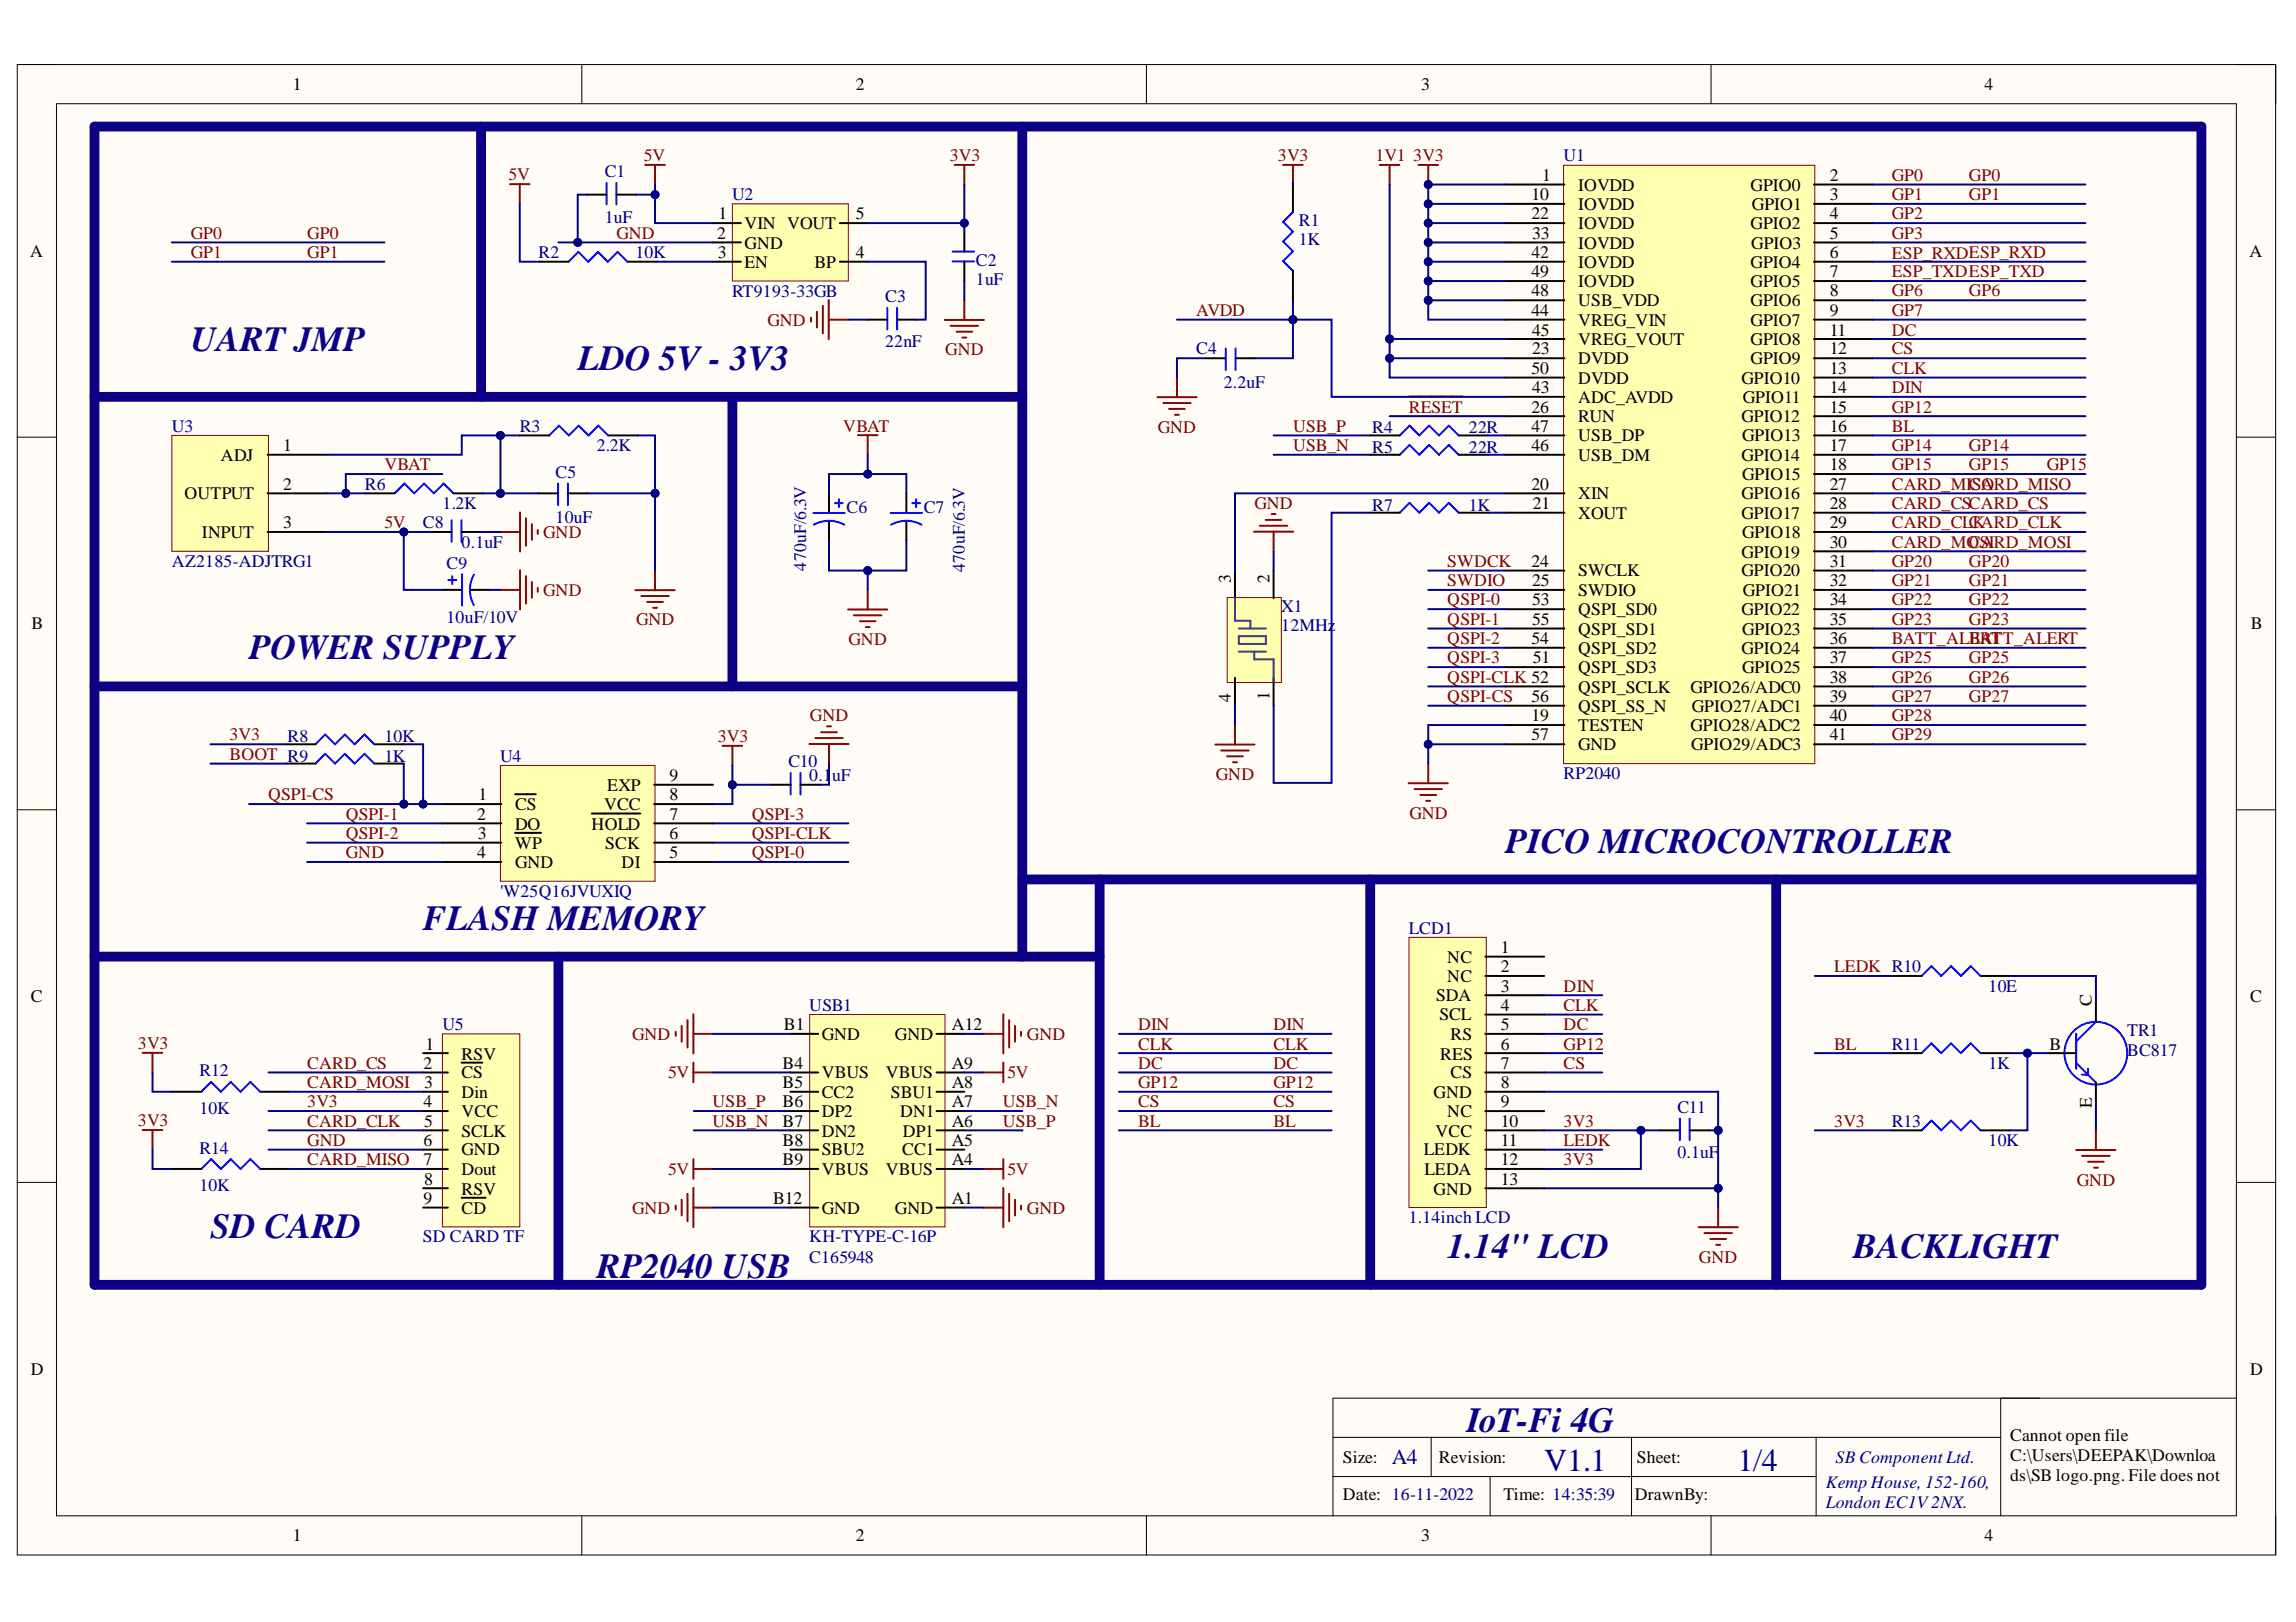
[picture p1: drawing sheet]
<svg xmlns="http://www.w3.org/2000/svg" width="297mm" height="210mm" viewBox="0 0 297 210" stroke-linecap="round" stroke-linejoin="round" font-family="sans-serif">
<defs><g id="words">
<g font-size="4.6" fill="#0c0087">
<text x="24.7" y="45.4">UART JMP</text>
<text x="74.8" y="47.9">LDO 5V - 3V3</text>
<text x="32.2" y="85.3">POWER SUPPLY</text>
<text x="194.8" y="110.3">PICO MICROCONTROLLER</text>
<text x="54.7" y="120.3">FLASH MEMORY</text>
<text x="27.2" y="160.3">SD CARD</text>
<text x="77.2" y="165.3">RP2040 USB</text>
<text x="187.2" y="162.8">1.14&quot; LCD</text>
<text x="239.8" y="162.8">BACKLIGHT</text>
<text x="189.8" y="185.3">IoT-Fi 4G</text>
</g>
<g font-size="4.1" fill="#000080">
<text x="199.8" y="190.3">V1.1</text>
<text x="224.8" y="190.3">1/4</text>
</g>
<text font-size="2.8" fill="#000080" x="180.1" y="189.5">A4</text>
<g font-size="2.3">
<text x="37.9" y="11.7">1</text>
<text x="110.7" y="11.7">2</text>
<text x="183.9" y="11.7">3</text>
<text x="256.8" y="11.7">4</text>
<text x="199.5" y="23.4">1</text>
<text x="236.7" y="23.4">2</text>
<text x="92.9" y="28.4">1</text>
<text x="96.3" y="29.7">VIN VOUT</text>
<text x="110.7" y="28.4">5</text>
<text x="198.1" y="25.9">10</text>
<text x="198.1" y="28.4">22</text>
<text x="204.2" y="24.7">IOVDD</text>
<text x="204.2" y="27.2">IOVDD</text>
<text x="204.2" y="29.7">IOVDD</text>
<text x="226.5" y="24.7">GPIO0</text>
<text x="226.5" y="29.7">GPIO2</text>
<text x="226.6" y="27.2">GPIO1</text>
<text x="236.7" y="25.9">3</text>
<text x="236.7" y="28.4">4</text>
<text x="3.9" y="33.3">A</text>
<text x="92.8" y="30.9">2</text>
<text x="92.9" y="33.4">3</text>
<text x="96.3" y="32.2">GND</text>
<text x="96.3" y="34.6">EN</text>
<text x="105.4" y="34.6">BP</text>
<text x="110.7" y="33.4">4</text>
<text x="198.1" y="33.4">42</text>
<text x="198.1" y="35.9">49</text>
<text x="198.2" y="30.9">33</text>
<text x="204.2" y="32.2">IOVDD</text>
<text x="204.2" y="34.6">IOVDD</text>
<text x="226.5" y="34.6">GPIO4</text>
<text x="226.6" y="32.2">GPIO3</text>
<text x="236.7" y="30.9">5</text>
<text x="236.7" y="33.4">6</text>
<text x="236.7" y="35.9">7</text>
<text x="291" y="33.3">A</text>
<text x="198.1" y="40.9">44</text>
<text x="198.1" y="38.4">48</text>
<text x="204.2" y="39.6">USB_VDD</text>
<text x="204.2" y="37.2">IOVDD</text>
<text x="226.5" y="37.2">GPIO5</text>
<text x="226.5" y="39.6">GPIO6</text>
<text x="236.7" y="38.4">8</text>
<text x="236.7" y="40.9">9</text>
<text x="198.2" y="45.9">23</text>
<text x="198.2" y="43.4">45</text>
<text x="204.2" y="47.1">DVDD</text>
<text x="204.2" y="42.2">VREG_VIN</text>
<text x="204.2" y="44.7">VREG_VOUT</text>
<text x="226.5" y="42.2">GPIO7</text>
<text x="226.5" y="44.7">GPIO8</text>
<text x="226.5" y="47.1">GPIO9</text>
<text x="236.7" y="43.4">11</text>
<text x="236.7" y="45.9">12</text>
<text x="198.1" y="53.4">26</text>
<text x="198.1" y="48.4">50</text>
<text x="198.2" y="50.9">43</text>
<text x="204.2" y="52.1">ADC_AVDD</text>
<text x="204.2" y="49.7">DVDD</text>
<text x="225.3" y="49.7">GPIO10</text>
<text x="225.5" y="52.1">GPIO11</text>
<text x="236.7" y="48.4">13</text>
<text x="236.7" y="50.9">14</text>
<text x="236.7" y="53.4">15</text>
<text x="28.6" y="59.6">ADJ</text>
<text x="36.6" y="58.4">1</text>
<text x="198.1" y="58.4">46</text>
<text x="198.1" y="55.8">47</text>
<text x="204.2" y="54.7">RUN</text>
<text x="204.2" y="59.6">USB_DM</text>
<text x="204.2" y="57.1">USB_DP</text>
<text x="225.3" y="54.7">GPIO12</text>
<text x="225.3" y="59.6">GPIO14</text>
<text x="225.4" y="57.1">GPIO13</text>
<text x="236.7" y="55.8">16</text>
<text x="236.7" y="58.4">17</text>
<text x="23.8" y="64.6">OUTPUT</text>
<text x="36.6" y="63.4">2</text>
<text x="198.1" y="63.4">20</text>
<text x="198.3" y="65.9">21</text>
<text x="204.2" y="64.6">XIN</text>
<text x="225.3" y="64.6">GPIO16</text>
<text x="225.4" y="62.2">GPIO15</text>
<text x="236.7" y="60.8">18</text>
<text x="236.7" y="63.4">27</text>
<text x="236.7" y="65.9">28</text>
<text x="26.1" y="69.6">INPUT</text>
<text x="36.6" y="68.3">3</text>
<text x="204.2" y="67.2">XOUT</text>
<text x="225.3" y="67.2">GPIO17</text>
<text x="225.4" y="69.6">GPIO18</text>
<text x="236.7" y="68.3">29</text>
<text x="236.7" y="70.9">30</text>
<text x="159.2" y="75.4" transform="rotate(-90 159.2 75.4)">3</text>
<text x="164.2" y="75.4" transform="rotate(-90 164.2 75.4)">2</text>
<text x="198.1" y="73.3">24</text>
<text x="198.2" y="75.9">25</text>
<text x="204.2" y="74.6">SWCLK</text>
<text x="204.2" y="77.1">SWDIO</text>
<text x="225.3" y="72.1">GPIO19</text>
<text x="225.3" y="74.6">GPIO20</text>
<text x="225.5" y="77.1">GPIO21</text>
<text x="236.7" y="73.3">31</text>
<text x="236.7" y="75.9">32</text>
<text x="4.1" y="81.4">B</text>
<text x="198.1" y="83.4">54</text>
<text x="198.2" y="78.3">53</text>
<text x="198.2" y="80.8">55</text>
<text x="204.2" y="79.6">QSPI_SD0</text>
<text x="204.2" y="82.1">QSPI_SD1</text>
<text x="225.3" y="79.6">GPIO22</text>
<text x="225.4" y="82.1">GPIO23</text>
<text x="236.7" y="78.3">34</text>
<text x="236.7" y="80.8">35</text>
<text x="236.7" y="83.4">36</text>
<text x="291.2" y="81.4">B</text>
<text x="198.3" y="85.8">51</text>
<text x="204.2" y="87.1">QSPI_SD3</text>
<text x="204.2" y="89.6">QSPI_SCLK</text>
<text x="204.2" y="84.7">QSPI_SD2</text>
<text x="218.7" y="89.6">GPIO26/ADC0</text>
<text x="225.3" y="84.7">GPIO24</text>
<text x="225.4" y="87.1">GPIO25</text>
<text x="236.7" y="85.8">37</text>
<text x="236.7" y="88.4">38</text>
<text x="159.2" y="90.8" transform="rotate(-90 159.2 90.8)">4</text>
<text x="164.2" y="90.6" transform="rotate(-90 164.2 90.6)">1</text>
<text x="198.1" y="93.4">19</text>
<text x="198.1" y="90.8">56</text>
<text x="198.1" y="95.8">57</text>
<text x="204.2" y="94.6">TESTEN</text>
<text x="204.2" y="92.1">QSPI_SS_N</text>
<text x="218.7" y="94.6">GPIO28/ADC2</text>
<text x="218.9" y="92.1">GPIO27/ADC1</text>
<text x="236.7" y="90.8">39</text>
<text x="236.7" y="93.4">40</text>
<text x="236.7" y="95.8">41</text>
<text x="86.6" y="101">9</text>
<text x="204.2" y="97.1">GND</text>
<text x="218.8" y="97.1">GPIO29/ADC3</text>
<text x="61.7" y="106.1">2</text>
<text x="61.9" y="103.6">1</text>
<text x="66.6" y="104.8">CS</text>
<text x="66.6" y="107.4">DO</text>
<text x="76.5" y="107.4">HOLD</text>
<text x="78.1" y="104.8">VCC</text>
<text x="78.6" y="102.3">EXP</text>
<text x="86.6" y="106.1">7</text>
<text x="86.6" y="103.6">8</text>
<text x="61.7" y="111.1">4</text>
<text x="61.8" y="108.6">3</text>
<text x="66.6" y="109.8">WP</text>
<text x="66.6" y="112.4">GND</text>
<text x="78.3" y="109.8">SCK</text>
<text x="80.4" y="112.4">DI</text>
<text x="86.6" y="111.1">5</text>
<text x="86.6" y="108.6">6</text>
<text x="187.2" y="124.6">NC</text>
<text x="194.2" y="123.3">1</text>
<text x="194.2" y="125.8">2</text>
<text x="4" y="129.7">C</text>
<text x="185.8" y="129.6">SDA</text>
<text x="187.2" y="127.1">NC</text>
<text x="194.2" y="128.3">3</text>
<text x="194.2" y="130.8">4</text>
<text x="270.6" y="130.2" transform="rotate(-90 270.6 130.2)">C</text>
<text x="291.1" y="129.7">C</text>
<text x="55.1" y="135.8">1</text>
<text x="59.7" y="137.1">RSV</text>
<text x="101.4" y="133.3">B1</text>
<text x="106.3" y="134.6">GND</text>
<text x="115.8" y="134.6">GND</text>
<text x="123.1" y="133.3">A12</text>
<text x="186.2" y="132">SCL</text>
<text x="186.3" y="137.1">RES</text>
<text x="187.7" y="134.6">RS</text>
<text x="194.2" y="133.3">5</text>
<text x="194.2" y="135.8">6</text>
<text x="265.1" y="135.8">B</text>
<text x="54.8" y="143.3">4</text>
<text x="54.8" y="138.3">2</text>
<text x="54.9" y="140.8">3</text>
<text x="59.7" y="142.1">Din</text>
<text x="59.7" y="139.6">CS</text>
<text x="101.2" y="138.3">B4</text>
<text x="101.2" y="140.8">B5</text>
<text x="101.2" y="143.3">B6</text>
<text x="106.3" y="139.6">VBUS</text>
<text x="106.3" y="142.1">CC2</text>
<text x="114.6" y="139.6">VBUS</text>
<text x="115.3" y="142.1">SBU1</text>
<text x="123.1" y="143.3">A7</text>
<text x="123.1" y="140.8">A8</text>
<text x="123.1" y="138.3">A9</text>
<text x="185.5" y="142.1">GND</text>
<text x="187.7" y="139.6">CS</text>
<text x="194.2" y="138.3">7</text>
<text x="194.2" y="140.8">8</text>
<text x="194.2" y="143.3">9</text>
<text x="270.6" y="143.4" transform="rotate(-90 270.6 143.4)">E</text>
<text x="54.8" y="148.3">6</text>
<text x="54.9" y="145.8">5</text>
<text x="59.7" y="144.5">VCC</text>
<text x="59.7" y="147.1">SCLK</text>
<text x="59.7" y="149.5">GND</text>
<text x="101.2" y="145.8">B7</text>
<text x="101.2" y="148.3">B8</text>
<text x="106.3" y="144.5">DP2</text>
<text x="106.3" y="147.1">DN2</text>
<text x="106.3" y="149.5">SBU2</text>
<text x="116.5" y="144.5">DN1</text>
<text x="116.7" y="149.5">CC1</text>
<text x="116.8" y="147.1">DP1</text>
<text x="123.1" y="148.3">A5</text>
<text x="123.1" y="145.8">A6</text>
<text x="184.2" y="149.5">LEDK</text>
<text x="185.7" y="147.1">VCC</text>
<text x="187.2" y="144.5">NC</text>
<text x="194.2" y="145.8">10</text>
<text x="194.2" y="148.3">11</text>
<text x="54.8" y="150.8">7</text>
<text x="54.8" y="155.8">9</text>
<text x="54.9" y="153.3">8</text>
<text x="59.7" y="152.1">Dout</text>
<text x="59.7" y="154.6">RSV</text>
<text x="100" y="155.8">B12</text>
<text x="101.2" y="150.8">B9</text>
<text x="106.3" y="152.1">VBUS</text>
<text x="114.6" y="152.1">VBUS</text>
<text x="123.1" y="155.8">A1</text>
<text x="123.1" y="150.8">A4</text>
<text x="184.3" y="152.1">LEDA</text>
<text x="185.5" y="154.6">GND</text>
<text x="194.2" y="150.8">12</text>
<text x="194.2" y="153.3">13</text>
<text x="59.7" y="157">CD</text>
<text x="106.3" y="157">GND</text>
<text x="115.8" y="157">GND</text>
<text x="4" y="177.9">D</text>
<text x="291.1" y="177.9">D</text>
<text x="173.7" y="189.3">Size:</text>
<text x="186.1" y="189.3">Revision:</text>
<text x="211.8" y="189.3">Sheet:</text>
<text x="260.1" y="186.5">Cannot open file</text>
<text x="260.1" y="189.1">C:\Users\DEEPAK\Downloa</text>
<text x="260.1" y="191.6">ds\SB logo.png. File does not</text>
<text x="173.7" y="194.1">Date: 16-11-2022</text>
<text x="194.5" y="194.1">Time: 14:35:39</text>
<text x="211.5" y="194.1">DrawnBy:</text>
<text x="37.9" y="199.5">1</text>
<text x="110.7" y="199.5">2</text>
<text x="183.9" y="199.5">3</text>
<text x="256.8" y="199.5">4</text>
</g>
<g font-size="2.3" fill="#800000">
<text x="65.8" y="23.3">5V</text>
<text x="83.3" y="20.9">5V</text>
<text x="122.9" y="20.9">3V3</text>
<text x="165.3" y="20.9">3V3</text>
<text x="177.9" y="20.9">1V1</text>
<text x="182.8" y="20.9">3V3</text>
<text x="244.7" y="23.4">GP0</text>
<text x="254.7" y="23.4">GP0</text>
<text x="244.7" y="25.9">GP1</text>
<text x="244.7" y="28.4">GP2</text>
<text x="254.7" y="25.9">GP1</text>
<text x="24.7" y="30.9">GP0</text>
<text x="24.7" y="33.4">GP1</text>
<text x="39.7" y="30.9">GP0</text>
<text x="39.7" y="33.4">GP1</text>
<text x="79.7" y="30.9">GND</text>
<text x="244.7" y="30.9">GP3</text>
<text x="244.7" y="33.5">ESP_RXDESP_RXD</text>
<text x="244.7" y="35.9">ESP_TXDESP_TXD</text>
<text x="154.8" y="40.9">AVDD</text>
<text x="244.7" y="38.4">GP6</text>
<text x="244.7" y="40.9">GP7</text>
<text x="254.7" y="38.4">GP6</text>
<text x="99.3" y="42.2">GND</text>
<text x="122.3" y="46">GND</text>
<text x="244.7" y="43.4">DC</text>
<text x="244.7" y="45.9">CS</text>
<text x="182.2" y="53.4">RESET</text>
<text x="244.7" y="48.4">CLK</text>
<text x="244.7" y="50.9">DIN</text>
<text x="244.7" y="53.4">GP12</text>
<text x="109.1" y="55.8">VBAT</text>
<text x="149.8" y="56">GND</text>
<text x="167.3" y="55.8">USB_P</text>
<text x="167.3" y="58.4">USB_N</text>
<text x="244.7" y="58.4">GP14</text>
<text x="244.7" y="55.8">BL</text>
<text x="254.7" y="58.4">GP14</text>
<text x="49.7" y="60.8">VBAT</text>
<text x="162.3" y="65.8">GND</text>
<text x="244.7" y="60.8">GP15</text>
<text x="244.7" y="63.4">CARD_MISO</text>
<text x="244.7" y="65.9">CARD_CSCARD_CS</text>
<text x="254.7" y="63.4">CARD_MISO</text>
<text x="254.7" y="60.8">GP15</text>
<text x="264.8" y="60.8">GP15</text>
<text x="49.7" y="68.3">5V</text>
<text x="70.3" y="69.6">GND</text>
<text x="244.7" y="68.3">CARD_CLCARD_CLK</text>
<text x="244.7" y="70.9">CARD_MOSI</text>
<text x="254.7" y="70.9">CARD_MOSI</text>
<text x="255.2" y="68.3">K</text>
<text x="70.3" y="77.1">GND</text>
<text x="187.2" y="73.3">SWDCK</text>
<text x="187.2" y="75.9">SWDIO</text>
<text x="244.7" y="73.3">GP20</text>
<text x="244.7" y="75.9">GP21</text>
<text x="254.7" y="73.3">GP20</text>
<text x="254.7" y="75.9">GP21</text>
<text x="82.3" y="80.9">GND</text>
<text x="109.8" y="83.5">GND</text>
<text x="187.2" y="78.3">QSPI-0</text>
<text x="187.2" y="80.8">QSPI-1</text>
<text x="187.2" y="83.4">QSPI-2</text>
<text x="244.7" y="78.3">GP22</text>
<text x="244.7" y="80.8">GP23</text>
<text x="244.7" y="83.4">BATT_ALBATT_ALERT</text>
<text x="254.7" y="80.8">GP23</text>
<text x="254.7" y="78.3">GP22</text>
<text x="254.8" y="83.4">ERT</text>
<text x="187.2" y="88.4">QSPI-CLK 52</text>
<text x="187.2" y="85.8">QSPI-3</text>
<text x="244.7" y="85.8">GP25</text>
<text x="244.7" y="88.4">GP26</text>
<text x="254.7" y="85.8">GP25</text>
<text x="254.7" y="88.4">GP26</text>
<text x="29.7" y="95.8">3V3</text>
<text x="104.8" y="93.3">GND</text>
<text x="187.2" y="90.8">QSPI-CS</text>
<text x="244.7" y="90.8">GP27</text>
<text x="244.7" y="93.4">GP28</text>
<text x="244.7" y="95.8">GP29</text>
<text x="254.7" y="90.8">GP27</text>
<text x="29.7" y="98.3">BOOT R9</text>
<text x="92.9" y="96.1">3V3</text>
<text x="157.3" y="101">GND</text>
<text x="34.7" y="103.6">QSPI-CS</text>
<text x="44.7" y="106.1">QSPI-1</text>
<text x="97.3" y="106.1">QSPI-3</text>
<text x="182.3" y="105.9">GND</text>
<text x="44.7" y="108.6">QSPI-2</text>
<text x="44.7" y="111.1">GND</text>
<text x="97.3" y="111.1">QSPI-0</text>
<text x="97.3" y="108.6">QSPI-CLK</text>
<text x="237.3" y="125.8">LEDK R10</text>
<text x="202.3" y="128.3">DIN</text>
<text x="202.3" y="130.8">CLK</text>
<text x="17.8" y="135.8">3V3</text>
<text x="81.8" y="134.6">GND</text>
<text x="132.9" y="134.6">GND</text>
<text x="147.2" y="133.3">DIN</text>
<text x="147.2" y="135.8">CLK</text>
<text x="164.7" y="133.3">DIN</text>
<text x="164.7" y="135.8">CLK</text>
<text x="202.3" y="133.3">DC</text>
<text x="202.3" y="135.8">GP12</text>
<text x="237.3" y="135.8">BL</text>
<text x="39.7" y="140.8">CARD_MOSI</text>
<text x="39.7" y="138.3">CARD_CS</text>
<text x="39.7" y="143.3">3V3</text>
<text x="86.4" y="139.6">5V</text>
<text x="92.2" y="143.3">USB_P</text>
<text x="129.7" y="143.3">USB_N</text>
<text x="130.3" y="139.6">5V</text>
<text x="147.2" y="138.3">DC</text>
<text x="147.2" y="140.8">GP12</text>
<text x="147.2" y="143.3">CS</text>
<text x="164.7" y="138.3">DC</text>
<text x="164.7" y="140.8">GP12</text>
<text x="164.7" y="143.3">CS</text>
<text x="202.3" y="138.3">CS</text>
<text x="17.8" y="145.7">3V3</text>
<text x="39.7" y="148.3">GND</text>
<text x="39.7" y="145.8">CARD_CLK</text>
<text x="92.2" y="145.8">USB_N</text>
<text x="129.7" y="145.8">USB_P</text>
<text x="147.2" y="145.8">BL</text>
<text x="164.7" y="145.8">BL</text>
<text x="202.3" y="145.8">3V3</text>
<text x="202.3" y="148.3">LEDK</text>
<text x="237.3" y="145.8">3V3</text>
<text x="39.7" y="150.8">CARD_MISO</text>
<text x="86.4" y="152.1">5V</text>
<text x="130.3" y="152.1">5V</text>
<text x="202.3" y="150.8">3V3</text>
<text x="268.7" y="153.4">GND</text>
<text x="81.8" y="157">GND</text>
<text x="132.9" y="157">GND</text>
<text x="219.8" y="163.4">GND</text>
</g>
<g font-size="2.3" fill="#000080">
<text x="78.2" y="22.9">C1</text>
<text x="202.3" y="20.9">U1</text>
<text x="78.2" y="28.8">1uF</text>
<text x="94.7" y="25.9">U2</text>
<text x="168" y="29.2">R1</text>
<text x="69.7" y="33.4">R2</text>
<text x="82.2" y="33.4">10K</text>
<text x="126.3" y="34.4">C2</text>
<text x="168" y="31.8">1K</text>
<text x="94.7" y="38.4">RT9193-33GB</text>
<text x="114.5" y="39.1">C3</text>
<text x="126.3" y="36.9">1uF</text>
<text x="114.5" y="44.9">22nF</text>
<text x="154.8" y="45.9">C4</text>
<text x="158.3" y="50.2">2.2uF</text>
<text x="22.2" y="55.8">U3</text>
<text x="67.2" y="55.8">R3</text>
<text x="77.2" y="58.4">2.2K</text>
<text x="177.5" y="58.6">R5</text>
<text x="177.5" y="56.1">R4</text>
<text x="190" y="58.6">22R</text>
<text x="190" y="56.1">22R</text>
<text x="47.2" y="63.4">R6</text>
<text x="57.3" y="65.9">1.2K</text>
<text x="71.9" y="61.8">C5</text>
<text x="54.7" y="68.3">C8</text>
<text x="59.7" y="70.9">0.1uF</text>
<text x="71.9" y="67.7">10uF</text>
<text x="109.5" y="66.4">C6</text>
<text x="119.5" y="66.4">C7</text>
<text x="177.5" y="66.1">R7</text>
<text x="190" y="66.1">1K</text>
<text x="22.2" y="73.4">AZ2185-ADJTRG1</text>
<text x="57.8" y="73.6">C9</text>
<text x="104.3" y="73.8" transform="rotate(-90 104.3 73.8)">470uF/6.3V</text>
<text x="124.8" y="74" transform="rotate(-90 124.8 74)">470uF/6.3V</text>
<text x="57.8" y="80.7">10uF/10V</text>
<text x="165.8" y="79.2">X1</text>
<text x="165.8" y="81.7">12MHz</text>
<text x="37.2" y="96.1">R8</text>
<text x="49.7" y="96.1">10K</text>
<text x="49.7" y="98.6">1K</text>
<text x="64.7" y="98.6">U4</text>
<text x="102" y="99.3">C10</text>
<text x="104.7" y="101">0.1</text>
<text x="107.7" y="101">uF</text>
<text x="202.3" y="100.9">RP2040</text>
<text x="64.7" y="116.1">'W25Q16JVUXIQ</text>
<text x="182.2" y="120.8">LCD1</text>
<text x="104.7" y="130.8">USB1</text>
<text x="257.3" y="128.3">10E</text>
<text x="57.3" y="133.3">U5</text>
<text x="244.7" y="135.8">R11</text>
<text x="275.2" y="134.1">TR1</text>
<text x="275.2" y="136.6">BC817</text>
<text x="25.8" y="139.3">R12</text>
<text x="257.3" y="138.3">1K</text>
<text x="25.8" y="149.3">R14</text>
<text x="25.8" y="144.1">10K</text>
<text x="217" y="144">C11</text>
<text x="217" y="149.9">0.1uF</text>
<text x="244.7" y="145.8">R13</text>
<text x="257.3" y="148.3">10K</text>
<text x="25.8" y="154.1">10K</text>
<text x="54.7" y="160.8">SD CARD TF</text>
<text x="104.7" y="160.8">KH-TYPE-C-16P</text>
<text x="182.2" y="158.3">1.14inch LCD</text>
<text x="104.7" y="163.4">C165948</text>
<text x="237.5" y="189.3">SB Component Ltd.</text>
<text x="236.2" y="192.6">KempHouse, 152-160,</text>
<text x="236.2" y="195.2">London EC1V2NX.</text>
</g>
</g></defs>
<path d="M2.2 8.4h292.2v192.8h-292.2z" fill-rule="evenodd" fill="#fffcf8"/>
<path d="M2.2 8.4h292.2v192.8h-292.2z" fill="none" stroke="#000" stroke-width=".13"/>
<path d="M7.3 13.4h282v182.8h-282z" fill-rule="evenodd" fill="#fffcf8"/>
<g fill="none" stroke="#000" stroke-width=".13">
<path d="M2.2 8.3h5.1M7.3 13.4h282v182.8h-282zM75.3 8.3v5.1M148.3 8.3v5.1M221.4 8.4v5M289.3 8.4h5.1v5M2.2 56.6h5.1M289.3 56.6h5.1M2.2 104.8h5.1M289.3 104.8h5.1M2.2 153h5.1M289.3 153h5.1"/>
<path d="M75.3 196.2v5M148.3 196.2v5M172.4 186h86.4M172.4 191.1h62.6M185.2 186v5.1M192.8 191.1v5.1M211.1 186v10.2M221.4 196.2v5M235 186v10.2M258.8 180.9v15.3M289.3 180.9h-116.9v15.3M294.4 196.2v5"/>
</g>
<g fill="none" stroke="#800000" stroke-width=".25">
<path d="M66 23.8h2.5M67.2 23.8v2.6M83.5 21.3h2.5M84.7 21.3v2.6M106.5 39.6v3.5M107.2 38.8v5.1M123.5 21.3h2.5M124.8 21.3v2.6M124.8 38.9v2.5M104.9 41.1v.5M105.7 40.3v2.1M107.2 41.4h2.6"/>
<path d="M122.2 41.4h5.1M123 42.2h3.5M123.7 42.9h2.1M124.5 43.7h.5"/>
</g>
<path d="M73.6 33.9l1.2-1.3 1.3 1.3 1.3-1.3 1.2 1.3 1.3-1.3 1.3 1.3M78.5 23.7v2.8M79.7 23.7v2.8M114.8 39.8v2.8M116.1 39.8v2.8M123.2 32.6h2.8M123.2 33.8h2.8" fill="none" stroke="#00f" stroke-width=".25"/>
<path d="M69.7 33.9h3.9M75.9 25.2h2.6M79.7 25.2h2.6M81.2 33.9h3.8M124.8 30v2.6M124.8 33.8v2.6M112.3 41.4h2.5M116.1 41.4h2.5" fill="none" stroke="#000" stroke-width=".25"/>
<path d="M22.2 56.4h12.5v14.9h-12.5z" fill-rule="evenodd" fill="#ffffb0"/>
<path d="M22.2 56.4h12.5v14.9h-12.5z" fill="none" stroke="#800000" stroke-width=".13"/>
<g fill="none" stroke="#000" stroke-width=".25">
<path d="M34.6 58.8h7.6M67.2 56.4h3.9M78.7 56.4h3.8M34.6 68.8h7.6M34.6 63.8h7.6M47.2 63.8h3.8M55.9 68.8h2.5M57.2 76.3h2.6M58.7 63.8h3.8M59.7 68.8h2.5M60.8 76.3h2.5M69.7 63.8h2.5"/>
<path d="M73.5 63.8h2.5M107.3 63.8v2.6M107.3 67.4v2.5M117.3 63.8v2.6M117.3 67.4v2.5"/>
</g>
<g fill="none" stroke="#00f" stroke-width=".25">
<path d="M71.1 56.4l1.2-1.3 1.3 1.3 1.3-1.3 1.2 1.3 1.3-1.3 1.3 1.3M51 63.8l1.3-1.2 1.3 1.2 1.3-1.2 1.2 1.2 1.3-1.2 1.3 1.2M58 75.1h1M58.4 67.3v2.8M58.5 74.6v1M59.7 67.3v2.8M59.8 74.3v4.1M61.3 74.4a4 4 0 0 0 0 3.9M72.2 62.6v2.8M73.5 62.6v2.8M105.2 66.4h4.1M105.3 67.9a4 4 0 0 1 3.9 0"/>
<path d="M108 65.1h1M108.5 64.6v1M115.2 66.4h4.1M115.3 67.9a4.1 4.1 0 0 1 3.9 0M118 65.1h1M118.5 64.6v1"/>
</g>
<g fill="none" stroke="#800000" stroke-width=".25">
<path d="M111 56.3h2.5M112.3 56.3v2.5M64.7 76.3h2.6M64.7 68.8h2.6M67.3 66.3v5.1M67.3 73.8v5.1M68 67.1v3.5M68 74.6v3.5M68.8 67.8v2.1M68.8 75.3v2M69.6 68.6v.5M69.6 76.1v.5"/>
<path d="M82.2 76.4h5.1M83 77.1h3.5M83.7 77.9h2.1M84.5 78.7h.5M84.7 73.8v2.6M109.7 78.9h5.1M110.5 79.6h3.5M112.3 76.3v2.6M111.2 80.4h2.1M112 81.2h.5"/>
</g>
<path d="M202.3 21.4h32.5v77.4h-32.5z" fill-rule="evenodd" fill="#ffffb0"/>
<path d="M202.3 21.4h32.5v77.4h-32.5z" fill="none" stroke="#800000" stroke-width=".13"/>
<g fill="none" stroke="#000" stroke-width=".25">
<path d="M194.8 23.9h7.6M194.8 26.4h7.6M194.8 28.9h7.6M194.8 31.4h7.6M194.8 33.9h7.6M194.8 36.4h7.6M194.8 38.9h7.6M234.7 23.9h7.6M234.7 26.4h7.6M234.7 28.9h7.6M234.7 31.4h7.6M234.7 33.9h7.6"/>
<path d="M234.7 36.4h7.6M234.7 38.9h7.6M194.8 41.4h7.6M194.8 43.9h7.6M194.8 46.4h7.6M194.8 48.9h7.6M194.8 51.4h7.6M194.8 53.9h7.6M194.8 56.4h7.6M194.8 58.9h7.6M234.7 41.4h7.6M234.7 43.9h7.6"/>
<path d="M234.7 46.4h7.6M234.7 48.9h7.6M234.7 51.4h7.6M234.7 53.9h7.6M234.7 56.4h7.6M234.7 58.9h7.6M177.3 66.4h3.8M188.7 66.4h3.8M194.8 63.8h7.6M194.8 66.4h7.6M194.8 73.8h7.6M194.8 76.3h7.6"/>
<path d="M194.8 78.8h7.6M234.7 61.3h7.6M234.7 63.8h7.6M234.7 66.4h7.6M234.7 73.8h7.6M234.7 76.3h7.6M234.7 68.8h7.6M234.7 71.3h7.6M234.7 78.8h7.6M194.8 93.8h7.6M194.8 81.3h7.6M194.8 83.8h7.6"/>
<path d="M194.8 86.3h7.6M194.8 88.8h7.6M194.8 91.3h7.6M194.8 96.3h7.6M234.7 93.8h7.6M234.7 81.3h7.6M234.7 83.8h7.6M234.7 86.3h7.6M234.7 88.8h7.6M234.7 91.3h7.6M234.7 96.3h7.6"/>
</g>
<path d="M181.1 66.4l1.3-1.3 1.2 1.3 1.3-1.3 1.3 1.3 1.2-1.3 1.3 1.3" fill="none" stroke="#00f" stroke-width=".25"/>
<path d="M183.5 21.3h2.5M184.8 21.3v2.6" fill="none" stroke="#800000" stroke-width=".25"/>
<circle cx="184.8" cy="23.9" r=".51" fill="#000080"/>
<circle cx="184.8" cy="23.9" r=".51" fill="none" stroke="#000080" stroke-width=".13"/>
<g fill="none" stroke="#800000" stroke-width=".25">
<path d="M166 21.3h2.5M167.3 21.3v2.6M178.5 21.3h2.5M179.8 21.3v2.6M149.7 51.4h5.1M150.5 52.2h3.5M151.2 52.9h2.1M152 53.7h.5M152.3 48.9v2.5M182.3 51.3h6.9M184.8 98.8v2.6M182.2 101.4h5.1"/>
<path d="M183 102.1h3.6M183.8 102.9h2M184.5 103.6h.5"/>
</g>
<path d="M167.3 27.4l-1.3 1.3 1.3 1.3-1.3 1.2 1.3 1.3-1.3 1.3 1.3 1.3M158.6 45.1v2.8M159.8 45.1v2.8M181.1 58.9l1.3-1.3 1.2 1.3 1.3-1.3 1.3 1.3 1.2-1.3 1.3 1.3M181.1 56.4l1.3-1.3 1.2 1.3 1.3-1.3 1.3 1.3 1.2-1.3 1.3 1.3" fill="none" stroke="#00f" stroke-width=".25"/>
<path d="M167.3 23.6v3.8M167.3 35.1v3.8M156 46.4h2.6M159.8 46.4h2.6M177.3 58.9h3.8M177.3 56.4h3.8M188.7 58.9h3.8M188.7 56.4h3.8" fill="none" stroke="#000" stroke-width=".25"/>
<path d="M158.8 77.3h7v11h-7z" fill-rule="evenodd" fill="#ffffb0"/>
<path d="M158.8 77.3h7v11h-7z" fill="none" stroke="#800000" stroke-width=".13"/>
<path d="M159.8 73.8v3.6M164.8 73.8v3.6M37 96.3h3.8M37 98.8h3.8M48.4 96.3h3.8M48.4 98.8h3.8M159.8 87.7v3.6M164.8 87.7v3.6M99.8 101.6h2.5M103.6 101.6h2.5" fill="none" stroke="#000" stroke-width=".25"/>
<path d="M159.8 77.3v3h2v1M160.3 82.3h3.5v1h-3.5zM160.3 81.3h3.5M160.3 84.3h3.5M162.3 84.3v1h2.5v3" fill="none" stroke="#1c4587" stroke-width=".25"/>
<g fill="none" stroke="#800000" stroke-width=".25">
<path d="M162.2 68.8h5.1M163 68h3.5M163.8 67.3h2M164.5 66.5h.5M164.8 68.8v2.5M93.5 96.5h2.5M94.8 96.5v2.6M104.7 96.3h5.1M105.5 95.5h3.5M106.2 94.8h2.1M107 94h.5M107.3 96.3v2.5"/>
<path d="M157.2 96.4h5.1M158 97.1h3.5M158.7 97.9h2.1M159.5 98.6h.5M159.8 93.8v2.6"/>
</g>
<path d="M40.8 96.3l1.3-1.2 1.2 1.2 1.3-1.2 1.3 1.2 1.3-1.2 1.2 1.2M40.8 98.8l1.3-1.3 1.2 1.3 1.3-1.3 1.3 1.3 1.3-1.3 1.2 1.3M102.3 100v2.8M103.6 100v2.8" fill="none" stroke="#00f" stroke-width=".25"/>
<path d="M64.7 99.1h20v14.9h-20z" fill-rule="evenodd" fill="#ffffb0"/>
<path d="M64.7 99.1h20v14.9h-20z" fill="none" stroke="#800000" stroke-width=".13"/>
<path d="M57.2 104.1h7.7M57.2 106.6h7.7M57.2 109h7.7M57.2 111.5h7.7M66.6 102.8h2.7M66.6 107.8h3.4M76.6 105.3h6.2M84.6 104.1h7.7M84.6 106.6h7.7M84.6 109h7.7M84.6 111.5h7.7M84.6 101.6h7.7" fill="none" stroke="#000" stroke-width=".25"/>
<path d="M57.2 133.8h10v25h-10z" fill-rule="evenodd" fill="#ffffb0"/>
<path d="M57.2 133.8h10v25h-10z" fill="none" stroke="#800000" stroke-width=".13"/>
<g fill="none" stroke="#000" stroke-width=".25">
<path d="M54.7 138.8h3.2M54.7 136.3h3.2M59.7 137.5h2.7M22.2 141.3h3.8M22.2 151.3h3.8M33.7 141.3h3.8M33.7 151.3h3.8M54.7 141.3h3.2M54.7 143.8h3.2M54.7 146.3h3.2M54.7 148.8h3.2M54.7 151.3h3.2"/>
<path d="M54.7 153.8h3.2M54.7 156.3h3.2M59.7 155h3.1M214.8 146.3h2.5M218.6 146.3h2.5"/>
</g>
<path d="M26 151.3l1.3-1.3 1.3 1.3 1.3-1.3 1.2 1.3 1.3-1.3 1.3 1.3M26 141.3l1.3-1.3 1.3 1.3 1.3-1.3 1.2 1.3 1.3-1.3 1.3 1.3M217.3 144.8v2.7M218.6 144.8v2.7" fill="none" stroke="#00f" stroke-width=".25"/>
<path d="M18.5 136.2h2.5M19.7 136.2v2.6M18.5 146.2h2.5M19.7 146.2v2.6M219.7 158.8h5.1M220.5 159.6h3.6M222.3 156.3v2.5M221.3 160.3h2M222 161.1h.5" fill="none" stroke="#800000" stroke-width=".25"/>
<path d="M182.3 121.3h10v35h-10z" fill-rule="evenodd" fill="#ffffb0"/>
<path d="M182.3 121.3h10v35h-10z" fill="none" stroke="#800000" stroke-width=".13"/>
<g fill="none" stroke="#000" stroke-width=".25">
<path d="M192.2 123.8h7.6M192.2 126.3h7.6M192.2 128.8h7.6M192.2 131.3h7.6M192.2 133.8h7.6M192.2 136.3h7.6M192.2 138.8h7.6M244.8 126.3h3.8M244.8 136.3h3.8M256.2 126.3h3.8M256.2 136.3h3.8M264.8 136.3h3.8"/>
<path d="M271.2 129.7v2.5M192.2 141.3h7.6M192.2 143.8h7.6M192.2 146.3h7.6M192.2 148.8h7.6M192.2 151.3h7.6M192.2 153.8h7.6M244.8 146.3h3.8M256.2 146.3h3.8M271.2 140.1v2.5"/>
</g>
<g fill="none" stroke="#00f" stroke-width=".25">
<path d="M248.6 136.3l1.3-1.3 1.2 1.3 1.3-1.3 1.3 1.3 1.3-1.3 1.2 1.3M248.6 126.3l1.3-1.3 1.2 1.3 1.3-1.3 1.3 1.3 1.3-1.3 1.2 1.3M268.6 137.6l2.6 2.5M268.6 133.8v4.5M270.1 138.3v.8h-.7M271.2 132.2l-2.6 2.6M248.6 146.3l1.3-1.3 1.2 1.3 1.3-1.3 1.3 1.3 1.3-1.3 1.2 1.3"/>
<circle cx="271.1" cy="136.3" r="4.1"/>
</g>
<path d="M268.6 148.8h5.1M269.4 149.6h3.5M270.1 150.3h2.1M270.9 151.1h.5M271.2 146.3v2.5" fill="none" stroke="#800000" stroke-width=".25"/>
<path d="M12.2 16.4h272.6v149.9h-272.6zM62.2 16.4v35M132.3 16.4v107.4M12.2 51.4h120.1M94.8 51.4v37.4M12.2 88.8h120.1M132.3 113.8h152.5M177.3 113.8v52.5M229.8 113.8v52.5M12.2 123.8h130.1M72.2 123.8v42.5" fill="none" stroke="#0c0087" stroke-width="1.3"/>
<path d="M104.8 131.3h17.5v27.5h-17.5z" fill-rule="evenodd" fill="#ffffb0"/>
<path d="M104.8 131.3h17.5v27.5h-17.5z" fill="none" stroke="#800000" stroke-width=".13"/>
<g fill="none" stroke="#000" stroke-width=".25">
<path d="M102.3 133.8h3.6M102.3 138.8h3.6M121.2 133.8h3.6M121.2 138.8h3.6M102.3 141.3h3.6M102.3 143.8h3.6M102.3 146.3h3.6M102.3 148.8h3.6M102.3 151.3h3.6M102.3 156.3h3.6M121.2 141.3h3.6M121.2 143.8h3.6"/>
<path d="M121.2 146.3h3.6M121.2 148.8h3.6M121.2 151.3h3.6M121.2 156.3h3.6"/>
</g>
<g fill="none" stroke="#800000" stroke-width=".25">
<path d="M87.4 133.5v.5M88.2 132.8v2M88.9 132v3.6M89.7 138.8h2.6M89.7 131.3v5M89.7 137.5v2.6M89.7 133.8h2.6M127.3 138.8h2.5M127.3 133.8h2.5M129.8 131.3v5M129.8 137.5v2.6M130.6 132v3.6"/>
<path d="M131.3 132.8v2M132.1 133.5v.5M87.4 156v.5M88.2 155.3v2M88.9 154.5v3.5M89.7 151.3h2.6M89.7 150v2.5M89.7 153.7v5.1M89.7 156.3h2.6M127.3 151.3h2.5M127.3 156.3h2.5M129.8 150v2.5"/>
<path d="M129.8 153.7v5.1M130.6 154.5v3.5M131.3 155.3v2M132.1 156v.5"/>
</g>
<path d="M142.3 113.8v52.5" fill="none" stroke="#0c0087" stroke-width="1.3"/>
<path d="M94.8 26.4h15v10h-15z" fill-rule="evenodd" fill="#ffffb0"/>
<path d="M94.8 26.4h15v10h-15z" fill="none" stroke="#800000" stroke-width=".13"/>
<path d="M92.3 28.9h3.5M92.3 31.4h3.5M92.3 33.9h3.5M108.7 28.9h3.6M108.7 33.9h3.6" fill="none" stroke="#000" stroke-width=".25"/>
<path d="M67.2 26.4v7.5h2.5M75.9 25.2h-1.2v6.2" fill="none" stroke="#000080" stroke-width=".25"/>
<circle cx="74.7" cy="31.4" r=".51" fill="#000080"/>
<circle cx="74.7" cy="31.4" r=".51" fill="none" stroke="#000080" stroke-width=".13"/>
<path d="M84.7 23.9v1.3h-2.4" fill="none" stroke="#000080" stroke-width=".25"/>
<circle cx="84.7" cy="25.2" r=".51" fill="#000080"/>
<circle cx="84.7" cy="25.2" r=".51" fill="none" stroke="#000080" stroke-width=".13"/>
<path d="M124.8 23.9v5" fill="none" stroke="#000080" stroke-width=".25"/>
<circle cx="124.8" cy="28.9" r=".51" fill="#000080"/>
<circle cx="124.8" cy="28.9" r=".51" fill="none" stroke="#000080" stroke-width=".13"/>
<path d="M124.8 36.4v2.5M62.2 68.8h2.5M63.3 76.3h1.4M76 63.8h8.7v10" fill="none" stroke="#000080" stroke-width=".25"/>
<circle cx="84.7" cy="63.8" r=".51" fill="#000080"/>
<circle cx="84.7" cy="63.8" r=".51" fill="none" stroke="#000080" stroke-width=".13"/>
<path d="M64.7 56.4v7.4" fill="none" stroke="#000080" stroke-width=".25"/>
<circle cx="64.7" cy="63.8" r=".51" fill="#000080"/>
<circle cx="64.7" cy="63.8" r=".51" fill="none" stroke="#000080" stroke-width=".13"/>
<circle cx="64.7" cy="56.4" r=".51" fill="#000080"/>
<circle cx="64.7" cy="56.4" r=".51" fill="none" stroke="#000080" stroke-width=".13"/>
<path d="M82.5 56.4h2.2v7.4" fill="none" stroke="#000080" stroke-width=".25"/>
<circle cx="84.7" cy="63.8" r=".51" fill="#000080"/>
<circle cx="84.7" cy="63.8" r=".51" fill="none" stroke="#000080" stroke-width=".13"/>
<path d="M57.2 61.3h-12.5v2.5" fill="none" stroke="#000080" stroke-width=".25"/>
<circle cx="44.7" cy="63.8" r=".51" fill="#000080"/>
<circle cx="44.7" cy="63.8" r=".51" fill="none" stroke="#000080" stroke-width=".13"/>
<path d="M112.3 73.8v2.5" fill="none" stroke="#000080" stroke-width=".25"/>
<circle cx="112.3" cy="73.8" r=".51" fill="#000080"/>
<circle cx="112.3" cy="73.8" r=".51" fill="none" stroke="#000080" stroke-width=".13"/>
<path d="M112.3 58.8v2.5" fill="none" stroke="#000080" stroke-width=".25"/>
<circle cx="112.3" cy="61.3" r=".51" fill="#000080"/>
<circle cx="112.3" cy="61.3" r=".51" fill="none" stroke="#000080" stroke-width=".13"/>
<g fill="none" stroke="#000080" stroke-width=".25">
<path d="M242.3 23.9h27.5M242.3 26.4h27.5M242.3 28.9h27.5M242.3 31.4h27.5M242.3 33.9h27.5M242.3 38.9h27.5M179.8 46.4v2.5h15M242.3 41.4h27.5M242.3 43.9h27.5M242.3 46.4h27.5M242.3 48.9h27.5M242.3 51.4h27.5"/>
<path d="M242.3 53.9h27.5M242.3 58.9h27.5M184.8 73.8h10M184.8 76.3h10M184.8 78.8h10M242.3 61.3h27.5M242.3 63.8h27.5M242.3 66.4h27.5M242.3 68.8h27.5M242.3 71.3h27.5M242.3 73.8h27.5M242.3 76.3h27.5"/>
<path d="M242.3 78.8h27.5M184.8 81.3h10M184.8 83.8h10M184.8 86.3h10M184.8 88.8h10M184.8 91.3h10M242.3 81.3h27.5M242.3 83.8h27.5M242.3 86.3h27.5M242.3 88.8h27.5M242.3 91.3h27.5M242.3 93.8h27.5"/>
<path d="M242.3 96.3h27.5"/>
</g>
<circle cx="179.8" cy="46.4" r=".51" fill="#000080"/>
<circle cx="179.8" cy="46.4" r=".51" fill="none" stroke="#000080" stroke-width=".13"/>
<path d="M179.8 43.9v2.5h15" fill="none" stroke="#000080" stroke-width=".25"/>
<circle cx="179.8" cy="46.4" r=".51" fill="#000080"/>
<circle cx="179.8" cy="46.4" r=".51" fill="none" stroke="#000080" stroke-width=".13"/>
<circle cx="179.8" cy="43.9" r=".51" fill="#000080"/>
<circle cx="179.8" cy="43.9" r=".51" fill="none" stroke="#000080" stroke-width=".13"/>
<path d="M179.8 23.9v20h15" fill="none" stroke="#000080" stroke-width=".25"/>
<circle cx="179.8" cy="43.9" r=".51" fill="#000080"/>
<circle cx="179.8" cy="43.9" r=".51" fill="none" stroke="#000080" stroke-width=".13"/>
<path d="M184.8 26.4h10" fill="none" stroke="#000080" stroke-width=".25"/>
<circle cx="184.8" cy="26.4" r=".51" fill="#000080"/>
<circle cx="184.8" cy="26.4" r=".51" fill="none" stroke="#000080" stroke-width=".13"/>
<path d="M184.8 28.9h10" fill="none" stroke="#000080" stroke-width=".25"/>
<circle cx="184.8" cy="28.9" r=".51" fill="#000080"/>
<circle cx="184.8" cy="28.9" r=".51" fill="none" stroke="#000080" stroke-width=".13"/>
<path d="M184.8 31.4h10" fill="none" stroke="#000080" stroke-width=".25"/>
<circle cx="184.8" cy="31.4" r=".51" fill="#000080"/>
<circle cx="184.8" cy="31.4" r=".51" fill="none" stroke="#000080" stroke-width=".13"/>
<path d="M184.8 33.9h10" fill="none" stroke="#000080" stroke-width=".25"/>
<circle cx="184.8" cy="33.9" r=".51" fill="#000080"/>
<circle cx="184.8" cy="33.9" r=".51" fill="none" stroke="#000080" stroke-width=".13"/>
<path d="M184.8 36.4h10" fill="none" stroke="#000080" stroke-width=".25"/>
<circle cx="184.8" cy="36.4" r=".51" fill="#000080"/>
<circle cx="184.8" cy="36.4" r=".51" fill="none" stroke="#000080" stroke-width=".13"/>
<path d="M184.8 38.9h10" fill="none" stroke="#000080" stroke-width=".25"/>
<circle cx="184.8" cy="38.9" r=".51" fill="#000080"/>
<circle cx="184.8" cy="38.9" r=".51" fill="none" stroke="#000080" stroke-width=".13"/>
<path d="M167.3 23.6v.3M162.4 46.4h4.9v-5h5v10h22.5M164.8 58.9h12.5M164.8 56.4h12.5M179.8 53.9h15M192.5 58.9h2.3M192.5 56.4h2.3" fill="none" stroke="#000080" stroke-width=".25"/>
<circle cx="167.3" cy="41.4" r=".51" fill="#000080"/>
<circle cx="167.3" cy="41.4" r=".51" fill="none" stroke="#000080" stroke-width=".13"/>
<path d="M167.3 38.9v2.5" fill="none" stroke="#000080" stroke-width=".25"/>
<circle cx="167.3" cy="41.4" r=".51" fill="#000080"/>
<circle cx="167.3" cy="41.4" r=".51" fill="none" stroke="#000080" stroke-width=".13"/>
<path d="M152.3 41.4h15" fill="none" stroke="#000080" stroke-width=".25"/>
<circle cx="167.3" cy="41.4" r=".51" fill="#000080"/>
<circle cx="167.3" cy="41.4" r=".51" fill="none" stroke="#000080" stroke-width=".13"/>
<path d="M194.8 23.9h-10v17.5h10M156 46.4h-3.7v2.5M242.3 56.4h27.5" fill="none" stroke="#000080" stroke-width=".25"/>
<circle cx="184.8" cy="23.9" r=".51" fill="#000080"/>
<circle cx="184.8" cy="23.9" r=".51" fill="none" stroke="#000080" stroke-width=".13"/>
<circle cx="184.8" cy="26.4" r=".51" fill="#000080"/>
<circle cx="184.8" cy="26.4" r=".51" fill="none" stroke="#000080" stroke-width=".13"/>
<circle cx="184.8" cy="28.9" r=".51" fill="#000080"/>
<circle cx="184.8" cy="28.9" r=".51" fill="none" stroke="#000080" stroke-width=".13"/>
<circle cx="184.8" cy="31.4" r=".51" fill="#000080"/>
<circle cx="184.8" cy="31.4" r=".51" fill="none" stroke="#000080" stroke-width=".13"/>
<circle cx="184.8" cy="33.9" r=".51" fill="#000080"/>
<circle cx="184.8" cy="33.9" r=".51" fill="none" stroke="#000080" stroke-width=".13"/>
<circle cx="184.8" cy="36.4" r=".51" fill="#000080"/>
<circle cx="184.8" cy="36.4" r=".51" fill="none" stroke="#000080" stroke-width=".13"/>
<circle cx="184.8" cy="38.9" r=".51" fill="#000080"/>
<circle cx="184.8" cy="38.9" r=".51" fill="none" stroke="#000080" stroke-width=".13"/>
<path d="M242.3 36.4h27.5M194.8 93.8h-10v2.5h10" fill="none" stroke="#000080" stroke-width=".25"/>
<circle cx="184.8" cy="96.3" r=".51" fill="#000080"/>
<circle cx="184.8" cy="96.3" r=".51" fill="none" stroke="#000080" stroke-width=".13"/>
<path d="M184.8 96.3v2.5" fill="none" stroke="#000080" stroke-width=".25"/>
<circle cx="184.8" cy="96.3" r=".51" fill="#000080"/>
<circle cx="184.8" cy="96.3" r=".51" fill="none" stroke="#000080" stroke-width=".13"/>
<path d="M164.8 71.3v2.5M52.2 96.3h2.5v7.8h2.5M107.3 98.8v2.8h-1.2M159.8 91.3v2.5M39.7 106.6h17.5M39.7 109h17.5M39.7 111.5h17.5M92.3 106.6h17.5M92.3 109h17.5M92.3 111.5h17.5" fill="none" stroke="#000080" stroke-width=".25"/>
<circle cx="54.7" cy="104.1" r=".51" fill="#000080"/>
<circle cx="54.7" cy="104.1" r=".51" fill="none" stroke="#000080" stroke-width=".13"/>
<path d="M52.2 98.8v5.3" fill="none" stroke="#000080" stroke-width=".25"/>
<circle cx="52.2" cy="104.1" r=".51" fill="#000080"/>
<circle cx="52.2" cy="104.1" r=".51" fill="none" stroke="#000080" stroke-width=".13"/>
<path d="M27.2 98.8h9.8M27.2 96.3h9.8M32.2 104.1h22.5" fill="none" stroke="#000080" stroke-width=".25"/>
<circle cx="52.2" cy="104.1" r=".51" fill="#000080"/>
<circle cx="52.2" cy="104.1" r=".51" fill="none" stroke="#000080" stroke-width=".13"/>
<circle cx="54.7" cy="104.1" r=".51" fill="#000080"/>
<circle cx="54.7" cy="104.1" r=".51" fill="none" stroke="#000080" stroke-width=".13"/>
<path d="M94.8 99.1v5h-2.5" fill="none" stroke="#000080" stroke-width=".25"/>
<circle cx="94.8" cy="101.6" r=".51" fill="#000080"/>
<circle cx="94.8" cy="101.6" r=".51" fill="none" stroke="#000080" stroke-width=".13"/>
<path d="M94.8 101.6h5" fill="none" stroke="#000080" stroke-width=".25"/>
<circle cx="94.8" cy="101.6" r=".51" fill="#000080"/>
<circle cx="94.8" cy="101.6" r=".51" fill="none" stroke="#000080" stroke-width=".13"/>
<g fill="none" stroke="#000080" stroke-width=".25">
<path d="M19.7 138.8v2.5h2.5M34.7 138.8h20M144.8 138.8h27.5M144.8 133.8h27.5M144.8 136.3h27.5M199.8 138.8h7.5M199.8 133.8h7.5M199.8 136.3h7.5M199.8 128.8h7.5M199.8 131.3h7.5M19.7 148.8v2.5h2.5M34.7 148.8h20"/>
<path d="M34.7 146.3h20M34.7 143.8h20M37.5 151.3h17.2M37.5 141.3h17.2M144.8 146.3h27.5M144.8 143.8h27.5M144.8 141.3h27.5M199.8 148.8h7.5M212.3 146.3v5h-12.5"/>
</g>
<circle cx="212.3" cy="146.3" r=".51" fill="#000080"/>
<circle cx="212.3" cy="146.3" r=".51" fill="none" stroke="#000080" stroke-width=".13"/>
<path d="M221.1 146.3h1.2" fill="none" stroke="#000080" stroke-width=".25"/>
<circle cx="222.3" cy="146.3" r=".51" fill="#000080"/>
<circle cx="222.3" cy="146.3" r=".51" fill="none" stroke="#000080" stroke-width=".13"/>
<path d="M199.8 153.8h22.5v2.5" fill="none" stroke="#000080" stroke-width=".25"/>
<circle cx="222.3" cy="153.8" r=".51" fill="#000080"/>
<circle cx="222.3" cy="153.8" r=".51" fill="none" stroke="#000080" stroke-width=".13"/>
<path d="M199.8 146.3h15" fill="none" stroke="#000080" stroke-width=".25"/>
<circle cx="212.3" cy="146.3" r=".51" fill="#000080"/>
<circle cx="212.3" cy="146.3" r=".51" fill="none" stroke="#000080" stroke-width=".13"/>
<path d="M199.8 141.3h22.5v12.5" fill="none" stroke="#000080" stroke-width=".25"/>
<circle cx="222.3" cy="146.3" r=".51" fill="#000080"/>
<circle cx="222.3" cy="146.3" r=".51" fill="none" stroke="#000080" stroke-width=".13"/>
<circle cx="222.3" cy="153.8" r=".51" fill="#000080"/>
<circle cx="222.3" cy="153.8" r=".51" fill="none" stroke="#000080" stroke-width=".13"/>
<path d="M262.3 136.3v10h-2.3" fill="none" stroke="#000080" stroke-width=".25"/>
<circle cx="262.3" cy="136.3" r=".51" fill="#000080"/>
<circle cx="262.3" cy="136.3" r=".51" fill="none" stroke="#000080" stroke-width=".13"/>
<path d="M234.8 136.3h10M234.8 126.3h10M260 126.3h11.2v3.4M260 136.3h4.8M234.8 146.3h10M271.2 142.6v3.7" fill="none" stroke="#000080" stroke-width=".25"/>
<circle cx="262.3" cy="136.3" r=".51" fill="#000080"/>
<circle cx="262.3" cy="136.3" r=".51" fill="none" stroke="#000080" stroke-width=".13"/>
<path d="M107.3 69.9v3.9h10v-3.9" fill="none" stroke="#000080" stroke-width=".25"/>
<circle cx="112.3" cy="73.8" r=".51" fill="#000080"/>
<circle cx="112.3" cy="73.8" r=".51" fill="none" stroke="#000080" stroke-width=".13"/>
<path d="M107.3 63.8v-2.5h10v2.5" fill="none" stroke="#000080" stroke-width=".25"/>
<circle cx="112.3" cy="61.3" r=".51" fill="#000080"/>
<circle cx="112.3" cy="61.3" r=".51" fill="none" stroke="#000080" stroke-width=".13"/>
<path d="M52.2 68.8v7.5h5" fill="none" stroke="#000080" stroke-width=".25"/>
<circle cx="52.2" cy="68.8" r=".51" fill="#000080"/>
<circle cx="52.2" cy="68.8" r=".51" fill="none" stroke="#000080" stroke-width=".13"/>
<g fill="none" stroke="#000080" stroke-width=".25">
<path d="M42.2 68.8h13.7M92.3 138.8h10M92.3 133.8h10M124.8 138.8h2.5M124.8 133.8h2.5M89.8 143.8h12.5M89.8 146.3h12.5M92.3 151.3h10M92.3 156.3h10M124.8 146.3h7.5M124.8 151.3h2.5M124.8 156.3h2.5"/>
<path d="M124.8 143.8h7.5"/>
</g>
<circle cx="52.2" cy="68.8" r=".51" fill="#000080"/>
<circle cx="52.2" cy="68.8" r=".51" fill="none" stroke="#000080" stroke-width=".13"/>
<path d="M42.2 63.8h5" fill="none" stroke="#000080" stroke-width=".25"/>
<circle cx="44.7" cy="63.8" r=".51" fill="#000080"/>
<circle cx="44.7" cy="63.8" r=".51" fill="none" stroke="#000080" stroke-width=".13"/>
<path d="M67.2 56.4h-7.5v2.4h-17.5" fill="none" stroke="#000080" stroke-width=".25"/>
<circle cx="64.7" cy="56.4" r=".51" fill="#000080"/>
<circle cx="64.7" cy="56.4" r=".51" fill="none" stroke="#000080" stroke-width=".13"/>
<path d="M62.5 63.8h7.2" fill="none" stroke="#000080" stroke-width=".25"/>
<circle cx="64.7" cy="63.8" r=".51" fill="#000080"/>
<circle cx="64.7" cy="63.8" r=".51" fill="none" stroke="#000080" stroke-width=".13"/>
<path d="M22.2 31.4h27.5M22.2 33.9h27.5M112.3 28.9h12.5v1.1M109.8 41.4h2.5M194.8 63.8h-35v10" fill="none" stroke="#000080" stroke-width=".25"/>
<circle cx="124.8" cy="28.9" r=".51" fill="#000080"/>
<circle cx="124.8" cy="28.9" r=".51" fill="none" stroke="#000080" stroke-width=".13"/>
<path d="M72.2 31.4h20.1M85 33.9h7.3M112.3 33.9h7.5v7.5h-1.2" fill="none" stroke="#000080" stroke-width=".25"/>
<circle cx="74.7" cy="31.4" r=".51" fill="#000080"/>
<circle cx="74.7" cy="31.4" r=".51" fill="none" stroke="#000080" stroke-width=".13"/>
<path d="M84.7 25.2v3.7h7.6" fill="none" stroke="#000080" stroke-width=".25"/>
<circle cx="84.7" cy="25.2" r=".51" fill="#000080"/>
<circle cx="84.7" cy="25.2" r=".51" fill="none" stroke="#000080" stroke-width=".13"/>
<path d="M177.3 66.4h-5v34.9h-7.5v-10M192.5 66.4h2.3" fill="none" stroke="#000080" stroke-width=".25"/>
<use href="#words"/>
</svg>
